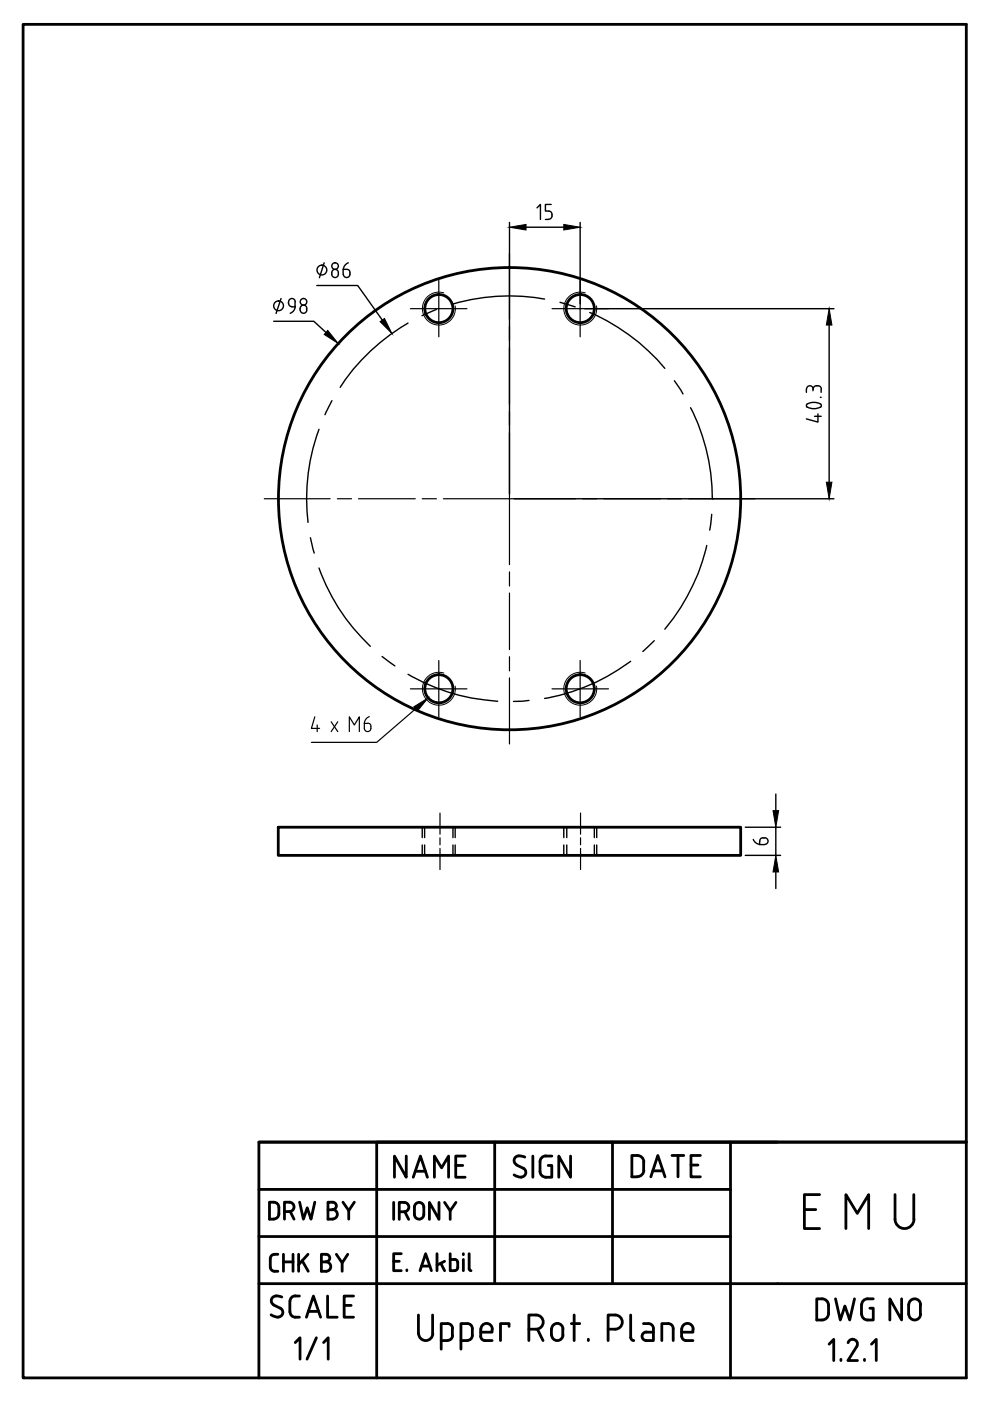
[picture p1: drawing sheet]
<svg xmlns="http://www.w3.org/2000/svg" width="210mm" height="297mm" viewBox="0 0 210 297" stroke-linecap="round" stroke-linejoin="round" font-family="sans-serif">
<!-- layer: 0 -->
<g fill="none" stroke="#000" stroke-width=".59">
<path d="M4.9 5.2h200v286.9h-200zM59 175.4h98v6h-98zM54.9 242.1h150h-50v50M54.9 252.2h100M59.1 257.4a1.08 1.08 0 0 1-1.1 1M59.1 257.4v-1.4a1.08 1.08 0 0 0-1.1-1.1h-.9v3.6h.9M60.3 256.9h1a.99 .99 0 0 0 1-1 .99 .99 0 0 0-1-1h-1v3.6M61.5 256.9l.8 1.6M63.5 254.9l.8 3.6 .8-2.4 .8 2.4 .8-3.6M69.5 256.5h1M70.5 254.9h-1v3.6h1M70.5 254.9a.78 .78 0 0 1 .8 .8 .78 .78 0 0 1-.8 .8 .99 .99 0 0 1 1 1 .99 .99 0 0 1-1 .9"/>
<path d="M72.7 254.9l1.2 1.8 1.2-1.8M73.9 256.7v1.8M83.5 254.9v3.6M84.7 256.9h1M85.7 254.9h-1v3.6M85.7 254.9a.99 .99 0 0 1 1 1 .99 .99 0 0 1-1 1M85.8 256.9l.8 1.6M86.1 245.1v4.5l-2.5-4.5v4.5M87.6 249.6l1.5-4.5 1.5 4.5M87.9 255.9v1.6a.99 .99 0 0 0 1 1 .99 .99 0 0 0 1-1v-1.6M88 248.3h2.2M89.9 255.9a.99 .99 0 0 0-1-1 .99 .99 0 0 0-1 1"/>
<path d="M92.1 249.6v-4.5l1.5 2.5 1.5-2.5v4.5M93.1 254.9v3.6l-2.1-3.6v3.6M94.3 254.9l1.1 1.8 1.3-1.8M95.4 256.7v1.8M96.6 247.1h1.5M98.6 245.1h-2v4.5h2M104.9 242.1h-25v50M109 249.1l.7 .4 .8 .1M109.5 247l1.4 .7a.99 .99 0 0 1 .6 1.1 .99 .99 0 0 1-1 .8M110 245.1a.99 .99 0 0 0-1 .7 .99 .99 0 0 0 .5 1.1M110 245.1l1.3 .2M113 245.1v4.5"/>
<path d="M114.5 248.3a1.25 1.25 0 0 0 1.2 1.3M115.7 245.1h1.3M115.7 245.1a1.25 1.25 0 0 0-1.2 1.2v2.1M116.2 247.1h.8v2.5h-1.3M121 245.1v4.5l-2.5-4.5v4.5M129.9 242.1h-25v30.1M135.1 249.5a1.38 1.38 0 0 0 1.4-1.4v-1.7a1.3 1.3 0 0 0-1.4-1.4h-1.1v4.5h1.1M138 249.5l1.5-4.5 1.5 4.5M138.4 248.2h2.1M142.5 245h2.5M143.7 245v4.5M146.5 247h1.5"/>
<path d="M148.5 245h-2v4.5h2M154.9 242.1h-25v30.1M164.9 242.1h-110v50M170.5 256.5h2.5M173.8 253.3h-3.3v7.2h3.3M189.8 253.3v5.2M189.8 258.5a2.01 2.01 0 0 0 2 2 2.01 2.01 0 0 0 2-2M193.7 253.3v5.2M54.9 262.2h100M54.9 272.2h150M57.3 266.9v1.7a.91 .91 0 0 0 .9 .9h.7M57.5 278.8l.7 .3 .8 .2"/>
<path d="M58.5 274.7l1.3 .3M58.5 274.8a.99 .99 0 0 0-1 .8 .99 .99 0 0 0 .6 1.1l1.3 .7M58.9 265.9a1.24 1.24 0 0 0-1.5 .6l-.1 .3M59.4 277.3a.99 .99 0 0 1 .5 1.2 .99 .99 0 0 1-.9 .7M60.1 265.9v3.6M60.1 267.5h2M61.5 275.9v2.3M61.5 278.2a1.12 1.12 0 0 0 1.1 1.1h.9M62.1 265.9v3.6M62.6 274.8h.9M62.6 274.7a1.12 1.12 0 0 0-1.1 1.2M63.3 265.9v3.6"/>
<path d="M64.1 267.3l1.2 2.2M65 279.3l1.4-4.5 1.6 4.5M65.3 265.9l-2 2.2M65.4 278h2.1M69.1 267.5a.78 .78 0 0 0 .8-.8 .78 .78 0 0 0-.8-.8h-1v3.6h1a.99 .99 0 0 0 1-1 .99 .99 0 0 0-1-1h-1M69.5 274.8v4.5h2M71.3 265.9l1.2 1.9 1.2-1.9M72.5 267.8v1.7M73 276.8h1.5M75 274.8h-2v4.5h2M83.5 267.4h1.2M85.1 265.8h-1.6v3.6h1.6"/>
<path d="M86.3 269.2v.2M88.7 278.8v3.9M89.1 269.4l1.1-3.6 1.3 3.6M89.4 268.4h1.7M91.7 278.8v3.9M92.7 265.8v3.6M93.5 267.8l.8 1.6M94.3 267.4l-1.6 .8M95.4 265.8v3.6h.9M95.4 267h.9M96.4 267a.7 .7 0 0 1 .7 .7M97.1 268.7a.7 .7 0 0 1-.7 .7"/>
<path d="M97.1 267.7v1M98.2 265.8v.2M98.2 267v2.4M99.5 265.8v3.2l.4 .4M113.7 278.8h-1.6v5.4M113.7 278.8a1.5 1.5 0 0 1 1.5 1.5 1.5 1.5 0 0 1-1.5 1.5M121.7 278.8v5.4M130.4 278.8h-1.5v5.4M130.4 278.8a1.5 1.5 0 0 1 1.5 1.5 1.5 1.5 0 0 1-1.5 1.5M133.7 278.8l.1 4.8a.61 .61 0 0 0 .6 .6M175.7 276.8a1.38 1.38 0 0 0-1.4-1.4h-1.1v4.5a2.08 2.08 0 0 0 2.2-.6l.3-.8v-1.7M177.2 275.4l1 4.5 .9-3 1.1 3 1-4.5"/>
<path d="M179.4 260.5v-7.2l2.4 4 2.4-4v7.2M182.7 276.6v2M184.4 277.4h.8v2.5h-1.3a1.25 1.25 0 0 1-1.2-1.3M185.2 275.4h-1.3a1.25 1.25 0 0 0-1.2 1.2M191.2 275.4v4.5l-2.5-4.5v4.5M192.6 276.6v2M192.7 276.6a1.25 1.25 0 0 1 1.2-1.2 1.25 1.25 0 0 1 1.3 1.2l-.1 2M192.7 278.6a1.25 1.25 0 0 0 1.2 1.3 1.25 1.25 0 0 0 1.3-1.3M62.6 284.6l1-1v4.6M67.1 283.6l-2 4.6M68.6 284.6l1-1v4.6M88.8 282.7a1.5 1.5 0 0 0 1.5 1.5 1.5 1.5 0 0 0 1.5-1.5"/>
<path d="M93.5 284.2h1.4M94.9 280.6h-1.4v5.4M94.9 280.6a1.04 1.04 0 0 1 1.1 1.1M95.9 281.7v1.5M96 283.1a1.04 1.04 0 0 1-1.1 1.1M97.7 284.2h1.4M99.1 280.6h-1.4v5.4M99.1 280.6a1.04 1.04 0 0 1 1 1.1v1.5a1.04 1.04 0 0 1-1 1M101.9 281.8v1.5a.91 .91 0 0 0 .9 .9h1.5M104.3 281.8v.6h-2.4M104.4 281.8a1.21 1.21 0 0 0-1.2-1.2 1.21 1.21 0 0 0-1.2 1.2M107.9 281.2v-.6h-1.8v3.6"/>
<path d="M112.1 281.8h1.6M113.9 281.8l1.2 2.4M116.9 281.8v1.2M117 283a1.21 1.21 0 0 0 1.2 1.2 1.21 1.21 0 0 0 1.2-1.2M119.3 281.8v1.2M119.4 281.8a1.21 1.21 0 0 0-1.2-1.2 1.21 1.21 0 0 0-1.2 1.2M121.1 280.6h1.8M124.7 283.9v.3M128.9 281.8h1.5M136.4 280.6h1.1a1.04 1.04 0 0 1 1 1.1v2.5h-1.5a.91 .91 0 0 1-.9-.9 .91 .91 0 0 1 .9-.9M137 282.4h1.5M140.3 284.2v-3.6h1.4a1.04 1.04 0 0 1 1 1.1v2.5"/>
<path d="M144.5 281.8v1.5M144.6 283.3a.91 .91 0 0 0 .9 .9h1.4M146.9 281.8v.6h-2.4M147 281.8a1.21 1.21 0 0 0-1.2-1.2 1.21 1.21 0 0 0-1.2 1.2M175.8 285l1-1v4.5M178.3 288.2v.3M179.8 284.7a1.01 1.01 0 0 1 1.4-.7 1.01 1.01 0 0 1 .5 1.5l-1.9 3h2M183.3 288.2v.3M184.8 285l1-1v4.5"/>
<circle cx="93.1" cy="65.4" r="2.98"/>
<circle cx="123" cy="65.4" r="2.98"/>
<circle cx="108" cy="105.7" r="49"/>
<circle cx="93.1" cy="146" r="2.98"/>
<circle cx="123" cy="146" r="2.98"/>
</g>
<!-- layer: AM_7 -->
<g fill="none" stroke="#000" stroke-width=".25">
<path d="M93 59.4v6h6M108 53.7v14M123 59.4v6h6M87 65.4h6v6M108 69.2v3M108 73.7v12M117 65.4h6v6M108 87.2v3M108 91.7v28M56 105.7h14M71.5 105.7h3M76 105.7h12"/>
<path d="M89.5 105.7h3M94 105.7h28M123.5 105.7h3M128 105.7h12M141.5 105.7h3M146 105.7h14M108 121.2v3M108 125.7v12.1M108 139.2v3M87 146.1h6v5.9M93 140v6.1h6M108 143.7v14"/>
<path d="M117 146.1h6v5.9M123 140v6.1h6M93.3 172.4v4.5M93.3 177.6v1.5M93.3 179.9v4.5M123.1 172.4v4.5M123.1 177.6v1.5M123.1 179.9v4.5"/>
</g>
<!-- layer: 0 -->
<path d="M94.1 62.1a3.5 3.5 0 0 0-4.5 2.8 3.5 3.5 0 0 0 3.5 4 3.5 3.5 0 0 0 3.4-4.1M124.1 62.1a3.5 3.5 0 0 0-4.5 2.8 3.5 3.5 0 0 0 3.5 4 3.5 3.5 0 0 0 3.4-4.1M94.1 142.7a3.5 3.5 0 0 0-4.5 2.8 3.5 3.5 0 0 0 3.5 4 3.5 3.5 0 0 0 3.4-4M124.1 142.7a3.5 3.5 0 0 0-4.5 2.8 3.5 3.5 0 0 0 3.5 4 3.5 3.5 0 0 0 3.4-4" fill="none" stroke="#000" stroke-width=".21"/>
<!-- layer: Center Lines -->
<g fill="none" stroke="#000" stroke-width=".3">
<path d="M86.5 68.5a42.5 42.5 0 0 0-14.4 13.6M92.5 65.6l-3 1.3M115.5 63.4a42.2 42.2 0 0 0-19.8 1.2M118.7 64.1l3.2 1M125 66.3a42.9 42.9 0 0 1 16 11.8M67.6 91a42.4 42.4 0 0 0-2.3 19.7M70.4 85l-1.5 2.9M143 80.7l1.8 2.8M146.4 86.4a42.3 42.3 0 0 1 4.6 19.3M65.8 114l.8 3.3M149.8 115.7a43 43 0 0 1-8.8 17.7M150.9 109.1l-.4 3.3"/>
<path d="M151 105.7h.1M67.6 120.4a42.3 42.3 0 0 0 10.9 16.6M81 139.2l2.7 2M138.7 135.8l-2.4 2.3M86.5 143a42.5 42.5 0 0 0 19 5.7M112.2 148.5l-3.3 .2M133.7 140.2a42.2 42.2 0 0 1-18.2 7.9"/>
</g>
<!-- layer: Hidden Line -->
<g fill="none" stroke="#000" stroke-width=".3">
<path d="M89.5 175.4v2.2M89.5 179.2v2.2M90 175.4v2.2M90 179.2v2.2M96 175.4v2.2M96 179.2v2.2M96.5 175.4v2.2M96.5 179.2v2.2M119.5 175.4v2.2M119.5 179.2v2.2M120.2 175.4v2.2M120.2 179.2v2.2"/>
<path d="M126 175.4v2.2M126 179.2v2.2M126.5 175.4v2.2M126.5 179.2v2.2"/>
</g>
<!-- layer: Annotations -->
<g fill="none" stroke="#000" stroke-width=".3">
<path d="M68.7 55.7l-1 3.2M70.5 57.3a.83 .83 0 0 1 1.3 .5 .83 .83 0 0 1-.8 1 .89 .89 0 0 1-.7-.6 .89 .89 0 0 1 .2-.9zM73.5 57.1h-.7v1a.73 .73 0 0 0 .9 .7 .73 .73 0 0 0 .5-1l-.2-.5-.5-.2M73.8 55.7a1.59 1.59 0 0 0-1 1.4M108 47.2v57.5M111.5 48.2h8M113.9 44.1l.7-.8v3.2M115.6 46.5h.7M116.3 44.7a.7 .7 0 0 1 .7 .7M116.9 43.3h-1.3v1.4h.7M117 45.5a.79 .79 0 0 1-.7 1M123 47.2v17.2"/>
<path d="M58 68.1h8.5l2.6 2.4M59.6 63.3l-1.1 3.2M61.2 64v.3M61.2 64.3a.7 .7 0 0 0 .7 .7M61.9 65.1h.7M62.6 64v.9M62.6 64a.7 .7 0 0 0-.7-.7 .7 .7 0 0 0-.7 .7M62.6 64.9a1.59 1.59 0 0 1-1.1 1.5M63.6 65.4v.3M63.7 65.7a.7 .7 0 0 0 .7 .7 .7 .7 0 0 0 .7-.7M65 65.4v.3M65.1 65.4a.7 .7 0 0 0-.7-.7 .7 .7 0 0 0-.7 .7"/>
<path d="M67.2 60.5h8.6l5.3 7.4M124 65.4h52.8M175.8 68.9v33.3M171 82.5v.7M171.2 86.4a.44 .44 0 0 1 0-.8l.9-.3h.9a.96 .96 0 0 1 1.1 .7l-.1 .4M171.2 86.3l1.4 .4 1.4-.4M172.4 82.5v.3M172.7 88.3h1.4M173.1 81.8a.81 .81 0 0 1 1 .7M173.1 81.8a.7 .7 0 0 0-.7 .7 .7 .7 0 0 0-.7-.7 .7 .7 0 0 0-.7 .7M173.4 87.8v1.7l-2.4-.7M173.9 84.2h.2"/>
<path d="M174.1 82.5v.7M109 105.7h67.8M158 175.4h7.5M159.7 178a1.59 1.59 0 0 0 1.4 1M161.8 177.7h.3M161.8 177.6l-.5 .2-.2 .5M162.1 177.6a.7 .7 0 0 1 .7 .7 .7 .7 0 0 1-.7 .7l-1 .1v-.7M164.5 168.4v3.5M164.5 175.4v6M158 181.4h7.5M164.5 184.9v3.5"/>
<circle cx="68.2" cy="57.3" r="1.04"/>
<circle cx="71" cy="56.4" r=".7"/>
<circle cx="59.1" cy="64.8" r="1.04"/>
<circle cx="64.4" cy="64" r=".7"/>
</g>
<path d="M108 48.2l3.5-.6v1.2zM119.5 47.6l3.5 .6-3.5 .6zM69.5 70.1l2.2 2.7-3-1.9zM80.6 68.2l.9-.7 1.6 3.2zM175.8 65.4l.6 3.5h-1.2zM175.2 102.2h1.2l-.6 3.5zM163.9 171.9h1.2l-.6 3.5zM164.5 181.4l.6 3.5h-1.2z" fill="#000" stroke="#000" stroke-width=".21"/>
<!-- layer: AM_5 -->
<path d="M66.7 152l-.7 2.4h1.8M67.3 153.7v1.4M70.2 153l1.4 2.1M71.6 153l-1.4 2.1M74.1 155.1v-3.1l1 1.7 1.1-1.7v3.1M77.9 153.3a.87 .87 0 0 1 .7 1 .87 .87 0 0 1-.9 .8l-.4-.4-.1-1.3h.7M78.3 151.9a1.59 1.59 0 0 0-1.1 1.4M88.1 150.3l-8.2 7.1h-13.9" fill="none" stroke="#000" stroke-width=".25"/>
<path d="M87.7 149.9l3-1.9-2.2 2.7z" fill="#000" stroke="#000" stroke-width=".21"/>
</svg>
